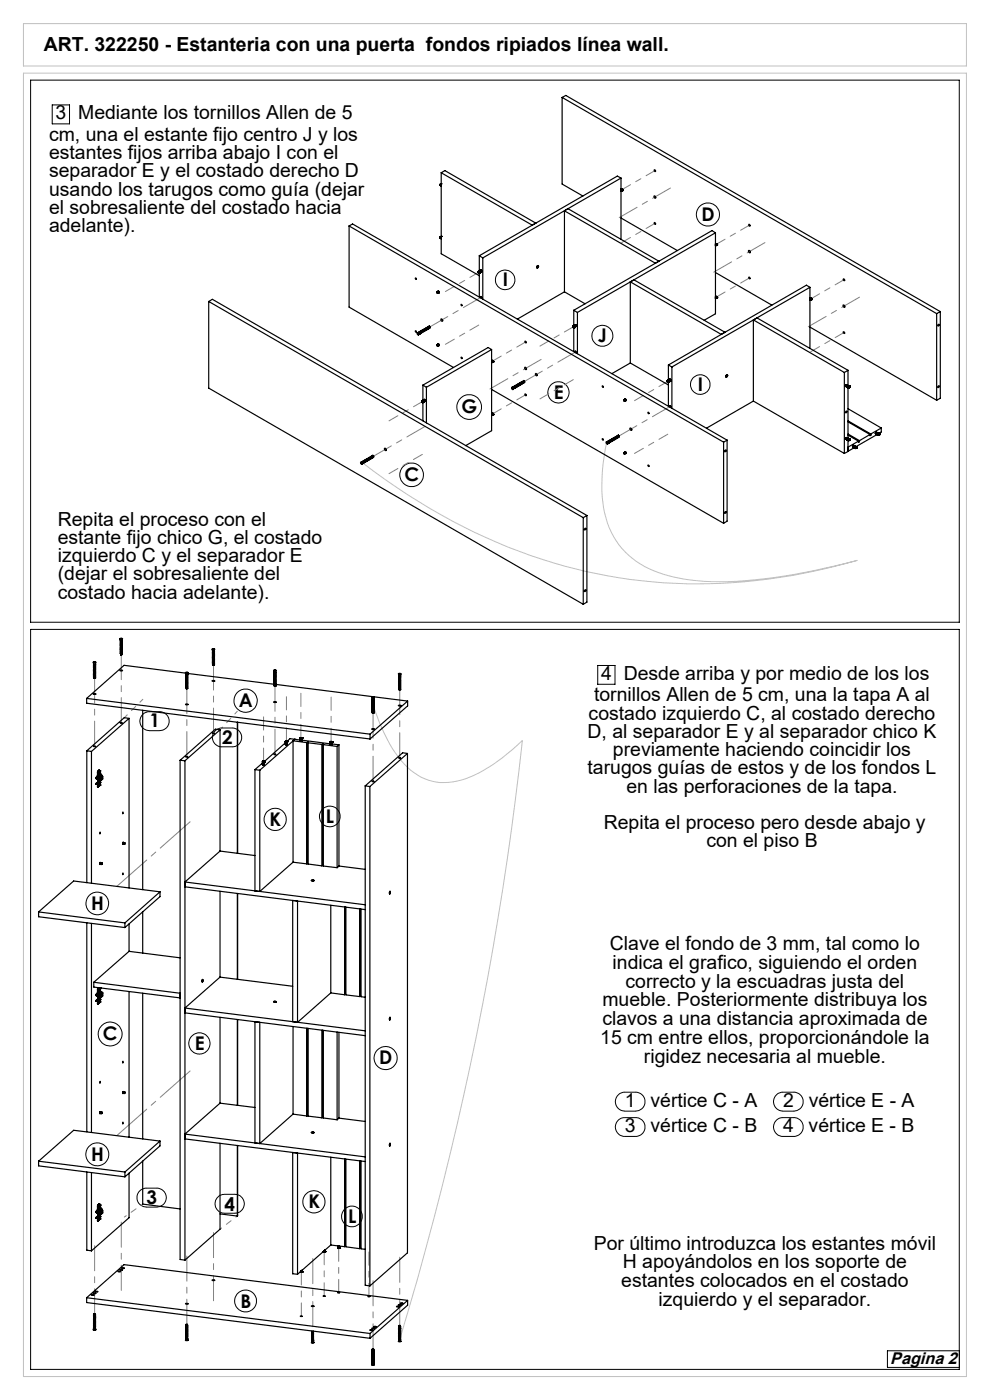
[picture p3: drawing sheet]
<svg xmlns="http://www.w3.org/2000/svg" width="210mm" height="297mm" viewBox="0 0 210 297" stroke-linecap="round" stroke-linejoin="round" font-family="sans-serif">
<defs><g id="words">
<g font-size="4.1">
<text x="9.3" y="10.9">ART. 322250 - Estanteria con una puerta fondos ripiados línea wall.</text>
<text x="10.4" y="29.9">cm, una el estante fijo centro J y los</text>
<text x="11.8" y="25.3">3</text>
<text x="16.6" y="25.3">Mediante los tornillos Allen de 5</text>
<text x="10.4" y="33.8">estantes fijos arriba abajo I con el</text>
<text x="10.4" y="37.6">separador E y el costado derecho D</text>
<text x="10.4" y="41.5">usando los tarugos como guía (dejar</text>
<text x="10.4" y="45.4">el sobresaliente del costado hacia</text>
<text x="10.4" y="49.2">adelante).</text>
<text x="12.2" y="111.5">Repita el proceso con el</text>
<text x="12.2" y="115.4">estante fijo chico G, el costado</text>
<text x="12.2" y="119.2">izquierdo C y el separador E</text>
<text x="12.2" y="123.1">(dejar el sobresaliente del</text>
<text x="12.2" y="127">costado hacia adelante).</text>
<text x="126" y="148.8">tornillos Allen de 5 cm, una la tapa A al</text>
<text x="127.5" y="144.2">4</text>
<text x="132.3" y="144.2">Desde arriba y por medio de los los</text>
<text x="124.9" y="152.7">costado izquierdo C, al costado derecho</text>
<text x="124.6" y="156.5">D, al separador E y al separador chico K</text>
<text x="130" y="160.4">previamente haciendo coincidir los</text>
<text x="124.6" y="164.3">tarugos guías de estos y de los fondos L</text>
<text x="132.9" y="168.1">en las perforaciones de la tapa.</text>
<text x="128.1" y="175.9">Repita el proceso pero desde abajo y</text>
<text x="149.8" y="179.8">con el piso B</text>
<text x="129.4" y="201.5">Clave el fondo de 3 mm, tal como lo</text>
<text x="130" y="205.5">indica el grafico, siguiendo el orden</text>
<text x="132.7" y="209.5">correcto y la escuadras justa del</text>
<text x="127.8" y="213.5">mueble. Posteriormente distribuya los</text>
<text x="127.3" y="221.5">15 cm entre ellos, proporcionándole la</text>
<text x="127.8" y="217.5">clavos a una distancia aproximada de</text>
<text x="136.6" y="225.5">rigidez necesaria al mueble.</text>
<text x="132.6" y="234.7">1</text>
<text x="138" y="234.7">vértice C - A</text>
<text x="166.1" y="234.7">2</text>
<text x="171.5" y="234.7">vértice E - A</text>
<text x="132.5" y="240.1">3</text>
<text x="138" y="240.1">vértice C - B</text>
<text x="166.1" y="240.1">4</text>
<text x="171.5" y="240.1">vértice E - B</text>
<text x="125.9" y="265.1">Por último introduzca los estantes móvil</text>
<text x="132.1" y="269.1">H apoyándolos en los soporte de</text>
<text x="131.8" y="273.1">estantes colocados en el costado</text>
<text x="139.7" y="277.1">izquierdo y el separador.</text>
</g>
<g font-size="4">
<text x="148.8" y="46.9">D</text>
<text x="106.7" y="60.7">I</text>
<text x="126.8" y="72.6">J</text>
<text x="148" y="82.9">I</text>
<text x="97.9" y="87.7">G</text>
<text x="117.5" y="84.6">E</text>
<text x="85.8" y="102.1">C</text>
<text x="50.7" y="150">A</text>
<text x="31.7" y="154.3">1</text>
<text x="47.1" y="157.8">2</text>
<text x="57.2" y="175.2">K</text>
<text x="69.1" y="174.5">L</text>
<text x="19.3" y="193">H</text>
<text x="21.8" y="220.7">C</text>
<text x="41.3" y="222.7">E</text>
<text x="80.4" y="225.8">D</text>
<text x="19.3" y="246.3">H</text>
<text x="31.1" y="255.5">3</text>
<text x="47.6" y="256.8">4</text>
<text x="65.4" y="256.3">K</text>
<text x="73.8" y="259.5">L</text>
<text x="51" y="277.4">B</text>
</g>
<text font-size="3.6" x="188.8" y="289.3">Pagina 2</text>
</g></defs>
<path d="M5 15.5h200v276.5h-200zM5 5h200v9h-200zM128.7 93.8a34 34 0 0 0 .1 17 17.4 17.4 0 0 0 13 11.3 49 49 0 0 0 18.2 .9 142.3 142.3 0 0 0 21.9-4.1 114.3 114.3 0 0 1-57.5 2.3 121.4 121.4 0 0 1-45.3-21.3l-2.4-1.9M79.1 149.4a32.6 32.6 0 0 0 7.3 13.3 11.3 11.3 0 0 0 12.4 2.5 35.1 35.1 0 0 0 12-8.1 697.1 697.1 0 0 1-26.1 127.2" fill="none" stroke="#c0c0c0" stroke-width=".21"/>
<g fill="none" stroke="#000" stroke-width=".21">
<path d="M6.5 17h197v115h-197zM11.1 22.3h3.6v4h-3.6zM6.5 133.5h197v157h-197zM30.4 151.5l1.1-.5h2.4a2.01 2.01 0 0 1 2 2 2.01 2.01 0 0 1-2 2h-2.2a2.01 2.01 0 0 1-1.9-1.3 2.01 2.01 0 0 1 .6-2.2zM45.5 155.2a1.92 1.92 0 0 1 1.6-.8h2.2a1.99 1.99 0 0 1 2 2 1.99 1.99 0 0 1-2 2h-2.2a1.99 1.99 0 0 1-1.8-1.1 1.99 1.99 0 0 1 .2-2.1zM126.8 141.2h3.7v4h-3.7zM131.1 237.7a1.79 1.79 0 0 1 1.4-.6h2.3a1.99 1.99 0 0 1 2 2 1.99 1.99 0 0 1-2 2h-2.3a2 2 0 0 1-1.8-1.2 2 2 0 0 1 .4-2.2zM131.2 232.2l1.1-.5h2.5a2.01 2.01 0 0 1 2 2 2.01 2.01 0 0 1-2 2h-2.3a2.01 2.01 0 0 1-1.8-1.3 2.01 2.01 0 0 1 .5-2.2zM164.5 232.5a1.92 1.92 0 0 1 1.6-.8h2.3a2.01 2.01 0 0 1 2 2 2.01 2.01 0 0 1-2 2h-2.3a2.02 2.02 0 0 1-1.8-1.1 2.02 2.02 0 0 1 .2-2.1zM164.6 237.7a1.79 1.79 0 0 1 1.5-.6h2.3a1.99 1.99 0 0 1 2 2 1.99 1.99 0 0 1-2 2h-2.3a2 2 0 0 1-1.9-1.2 2 2 0 0 1 .4-2.2zM29.6 252.7l1.1-.6h2.6a2.01 2.01 0 0 1 2 2 2.01 2.01 0 0 1-2 2h-2.3a2 2 0 0 1-1.8-1.2 2 2 0 0 1 .4-2.2zM46 254.1a1.92 1.92 0 0 1 1.6-.7h2.2a2.01 2.01 0 0 1 2 2 2.01 2.01 0 0 1-2 2h-2.2a2.02 2.02 0 0 1-1.8-1.1 2.02 2.02 0 0 1 .2-2.2z"/>
<path d="M188.2 286.6h15.3v3.5h-15.3z"/>
<circle cx="107.1" cy="59.4" r="2.08"/>
<circle cx="150.2" cy="45.5" r="2.45"/>
<circle cx="127.8" cy="71.2" r="2.22"/>
<circle cx="99.5" cy="86.3" r="2.62"/>
<circle cx="118.5" cy="83.2" r="2.25"/>
<circle cx="148.5" cy="81.6" r="2.09"/>
<circle cx="87.3" cy="100.7" r="2.5"/>
<circle cx="52.1" cy="148.6" r="2.46"/>
<circle cx="58.4" cy="173.8" r="2.35"/>
<circle cx="69.9" cy="173.2" r="2.2"/>
<circle cx="20.6" cy="191.7" r="2.41"/>
<circle cx="23.4" cy="219.4" r="2.54"/>
<circle cx="42.3" cy="221.4" r="2.26"/>
<circle cx="81.8" cy="224.5" r="2.45"/>
<circle cx="20.6" cy="244.9" r="2.44"/>
<circle cx="66.6" cy="255" r="2.36"/>
<circle cx="74.6" cy="258.1" r="2.19"/>
<circle cx="52.1" cy="276" r="2.3"/>
</g>
<path d="M131.4 46.2l10.8-6.3M151.4 57.7l10.9-6.2M91.2 69.3l10.9-6.2M171.5 69.3l10.8-6.3M79.2 96.8l10.9-6.3M103.9 82.5l10.9-6.3M111.3 80.9l10.8-6.3M131.3 92.5l10.9-6.3" fill="none" stroke="#808080" stroke-width=".21" stroke-dasharray="15.2 1.3 1.3 1.3" stroke-dashoffset="10.9"/>
<g fill="none" stroke="#808080" stroke-width=".21" stroke-dasharray="15.2 1.3 1.3 1.3" stroke-dashoffset="13.1">
<path d="M131.9 51.5l7-4.1M131.9 40.3l7-4.1M151.9 51.8l7.1-4M94.5 61.8l7.1-4M94.5 73l7.1-4M104.4 76.6l7.1-4.1M114.5 73.4l7.1-4.1M151.9 63l7.1-4M172 74.6l7-4.1M172 63.4l7-4.1M82.5 89.3l7.1-4.1M104.4 87.8l7.1-4.1"/>
<path d="M114.5 84.6l7.1-4.1M134.6 96.2l7.1-4.1M134.6 85l7.1-4.1M82.5 100.5l7.1-4.1"/>
</g>
<g fill="none" stroke="#808080" stroke-width=".21" stroke-dasharray="15.2 1.3 1.3 1.3" stroke-dashoffset="9.9">
<path d="M25.7 138.9v14.4M20.1 143.8v14.5M39.6 146.1v14.4M45.3 141.1v14.4M58.3 145.6v14.4M79.1 151.3v14.5M84.8 146.3v14.5M20.1 278.7v-14.4M25.7 273.7v-14.4M45.3 276v-14.5M39.6 280.9v-14.4M66.3 281.5v-14.5"/>
<path d="M79.1 286.2v-14.5M84.8 281.2v-14.5"/>
</g>
<path d="M60.8 157.2v-9.4M63.8 156.5v-9.4M70.2 157.3v-9.4M55.9 161.5v-9.4M63.9 269.8v9.4M68.8 265.5v9.4M71.8 264.8v9.4M78.3 265.6v9.4" fill="none" stroke="#808080" stroke-width=".21" stroke-dasharray="15.2 1.3 1.3 1.3" stroke-dashoffset="12.4"/>
<path d="M46.7 154.8l3.6-3.9" fill="none" stroke="#808080" stroke-width=".21" stroke-dasharray="15.2 1.3 1.3 1.3" stroke-dashoffset="14.5"/>
<path d="M24.8 188l15.5-13.7M24.8 240.9l15.5-13.7" fill="none" stroke="#808080" stroke-width=".21" stroke-dasharray="15.2 1.3 1.3 1.3" stroke-dashoffset="6.8"/>
<path d="M50.3 258l-3.6 2.7" fill="none" stroke="#808080" stroke-width=".21" stroke-dasharray="15.2 1.3 1.3 1.3" stroke-dashoffset="14.8"/>
<path d="M26.4 152.3l3.9-3.9" fill="none" stroke="#808080" stroke-width=".21" stroke-dasharray="15.2 1.3 1.3 1.3" stroke-dashoffset="14.4"/>
<path d="M26.4 258.2l3.9-2.8" fill="none" stroke="#808080" stroke-width=".21" stroke-dasharray="15.2 1.3 1.3 1.3" stroke-dashoffset="14.7"/>
<g fill="none" stroke="#000" stroke-width=".25">
<path d="M93.4 39.1h.1M93.4 39.1v.1M93.4 39.2h.1M93.4 39.3h.1M93.4 39.3l.2 .1M93.4 39.1l.2 .2-.2-.2M93.4 39.2l.2 .1-.2-.1M93.4 39.2l.2 .2zM93.4 39h.1M93.4 39v.1M93.4 39l.2 .2M93.5 39h.1"/>
<path d="M93.5 39l-.1 .1M93.5 39l.1 .2M93.5 39h-.1M93.5 39l.1 .1-.1-.1M93.6 39h.1M93.6 38.9v.1M93.6 36.7v17.1l8.1 4.7M93.6 36.7l.8-.5 19.3 11.1-.8 .5zM119.2 20.7l79.5 45.8M119.2 20.7l.8-.5 79.5 45.9M119.2 20.7v18.3l4.4 2.6M131.7 37.8l-.7-.4-29.3 16.9"/>
<path d="M131.7 37.8l-29.3 16.9M131.7 37.8v13M138.8 36l.2 .1v.3l-.2-.1zM74 47.9l79.5 45.9M74 47.9l.8-.4 79.4 45.9M74 47.9v17.3l22.2 12.8M88.2 58.9l.1 .2v.2l-.2-.2zM93.3 50.4l.3 .2M93.4 50.4h.1M93.4 50.3h.1M93.4 50.5h.1M93.4 50.3v.1"/>
<path d="M93.4 50.3l.2 .1M93.4 50.3l.2 .2M93.4 50.4l.2 .1-.3-.1M93.4 50.4h-.1M93.4 50.4l.2 .2M93.4 50.4l-.1 .1M93.4 50.5l.2 .1M93.4 50.2l.2 .2M93.4 50.5l.2 .2M93.5 50.2h.1M93.5 50.2l-.1 .1M93.5 50.2l.1 .1-.1-.1"/>
<path d="M93.5 50.2l.1 .1M93.5 50.2h-.1M93.6 50.2h.1M101.4 57.7h.1M101.4 57.6h.1M101.4 57.6h.2M101.5 57.6h.1M101.5 57.8h.1M101.5 57.9h.1M101.5 57.6l-.1 .1M101.5 57.6l.5-.3-.5 .3M101.5 57.9l.1 .1"/>
<path d="M101.6 57.9h.1M101.6 57.6l.5-.3-.5 .3M101.6 58h.1M101.6 57.6v.1M101.6 57.9v.1M101.6 57.6h.1M101.6 57.7h.1M101.7 57.7v.1M101.7 57.9h.1M101.7 57.7h.1M101.7 54.3v3.2M101.7 57.9v5.1"/>
<path d="M101.7 57.8h.1M101.7 57.8l.5-.3-.5 .3M101.7 54.3l.7 .4M101.7 57.8v.1M101.7 57.9l-.1 .1M101.9 57.3l.3 .1-.1 .3M102 57.3l-.4 .3M102 57.3l-.5 .3M102.1 57.4l-.5 .2M102.1 57.4l-.4 .3M102.2 57.4l-.5 .3M102.2 57.7l-.5 .2"/>
<path d="M102.2 57.6l-.5 .3M102.2 57.6l-.5 .4M102.4 54.7v8.8M113.9 56.4h.2a.21 .21 0 0 1 .1 .3 .21 .21 0 0 1-.4 0zM114 56.6l.1 .1M114.1 56.5h.1M114.1 56.5l-.2 .2h.2M114.1 56.5v.2M119.7 44.7l.8-.4 19.3 11.1-.8 .4zM119.7 44.7v17.2M131.7 40.1h.1M131.7 46.2l12 7"/>
<path d="M131.8 40.1l.1 .1M131.8 40.1h.1M131.8 40.1l-.1 .1M131.9 40.2h-.2M131.9 40.2h.1M131.9 40.5h.1M131.9 40.2l-.2 .2 .2-.2M131.9 40.2l-.2 .1M131.9 40.2v.1M131.9 40.3h.1M131.9 40.4h.1M131.9 40.2l-.2 .2 .2-.1"/>
<path d="M131.9 40.2v.2M131.9 40.4v.1M131.9 40.3l-.2 .2 .2-.1M131.9 40.4l-.2 .1M131.9 40.5l-.2 .1 .2-.1M132 40.4h.1M132 40.4l-.3 .1M132 40.4l-.3 .2M133.7 59.8l.8-.4 19.3 11.1-.8 .4zM133.7 59.8v17.2M138.8 41.6l.2 .1a.18 .18 0 0 1 .1 .3 .18 .18 0 0 1-.2 0zM151.8 51.7h.1"/>
<path d="M151.8 49.4l-.8-.5-29.3 16.9M151.8 49.4l-29.3 16.9M151.8 49.4v17.2l-2.4 1.3M151.8 57.8l11.9 6.9M151.9 51.7h.1M151.9 51.7l-.1 .1M151.9 51.7h-.1M151.9 51.7v.1M151.9 51.7l-.1 .2 .1-.1M151.9 51.8h.1M151.9 51.8l-.1 .1M152 51.8h.1"/>
<path d="M152 51.9h.1M152 52.1h.1M152 51.8l-.2 .2 .2-.1M152 51.8v.1M152 52v.1M152 51.9v.1M152 52h.1M152 51.9l-.2 .3 .2-.1M152 51.9l-.2 .2 .2-.1M152 51.9l-.2 .1M152 52l-.2 .1M158.8 53.2l.3 .1v.3l-.2-.1z"/>
<path d="M44.3 64l79.4 45.8M44.3 64l.7-.5 79.5 45.9M44.3 64v18.3l79.4 45.9M88.5 70.6l.3 .1v.4l-.3-.3zM88.6 70.8h.1M88.6 70.8v.1M88.7 70.7l-.1 .1M88.7 70.8l.1 .1h-.2M88.7 70.8l-.1 .1M88.9 70.4l-.2 .2 .2 .3 .2-.1M88.9 70.4h.1M88.9 70.4l.2 .4"/>
<path d="M88.9 70.4a.23 .23 0 0 1 .4 0 .23 .23 0 0 1 0 .3h-.1M89 70.5h.3l-.2 .2M89 70.5h.1M89 70.5l.1 .3M89.1 70.8h.1M89.1 70.3l.3-.1 .2 .2-.1 .2-.1-.1M89.2 70.3l.3 .1-.1 .2M89.3 70.2a.24 .24 0 0 1 .4-.1 .24 .24 0 0 1 0 .4l-.1-.1M89.4 70.2l.3 .1-.1 .1M89.4 70.2h.1M89.5 70.1a.23 .23 0 0 1 .4-.1 .23 .23 0 0 1 0 .3M89.6 70.1h.1"/>
<path d="M89.6 70.1l.3 .1-.1 .1M89.7 70a.23 .23 0 0 1 .4-.1 .23 .23 0 0 1 0 .3h-.1M89.9 70h.1v.2M89.9 70h-.1M90 69.8a.24 .24 0 0 1 .3 0 .24 .24 0 0 1 0 .3h-.1M90 69.9l.3 .1-.1 .1M90.1 69.7a.24 .24 0 0 1 .4 0 .24 .24 0 0 1 0 .3M90.2 69.8h.3l-.1 .2M90.3 69.6a.23 .23 0 0 1 .4 0 .23 .23 0 0 1 0 .3v-.1M90.4 69.6h.2v.3M90.6 69.5v-.1a.21 .21 0 0 1 .3 .1 .21 .21 0 0 1 0 .2h-.1M90.6 69.5h.2l.1 .2h-.1"/>
<path d="M90.8 69.4a.24 .24 0 0 1 .3 0 .24 .24 0 0 1 .1 .3l-.1-.1M90.8 69.4l.3 .1-.1 .1M91.1 69.1l-.2 .2M91.1 69.1v.1M91.1 69.2l.2 .2-.1 .1M91.1 69.2l-.1 .1M92.6 62.1l.1-.2 .2 .1v.2h-.2M92.6 73.2h.2l.1 .2h-.2M92.7 73.2l.2 .2zM92.9 61.8l.2 .1-.1 .3M92.9 73l.2 .1-.1 .2M92.9 61.8h.2v.3"/>
<path d="M92.9 73l.3 .1-.1 .2M92.9 61.8l.2 .1v.2M92.9 73l.2 .3-.2 .1M92.9 61.8l-.2 .1M92.9 73l-.2 .1M93.1 62.1l-.2 .1M93.6 67.6l.2 .2a.19 .19 0 0 1 .1 .3 .19 .19 0 0 1-.3-.1zM97.8 64.6l.2 .3-.1-.1zM102 63.2l-.1-.2 .2-.1v.4M104.3 76.5h.1M104.3 74.2l-.8-.5-13.8 8M104.3 74.2l-13.8 8"/>
<path d="M104.3 74.2v17.2l-5.5 3.1M104.4 76.5h.1M104.4 76.5h-.1M104.4 76.5l-.1 .1M104.4 76.5l.1 .1M104.5 76.5h.1M104.5 76.6h.1M104.5 76.5v.1M104.5 76.6l-.2 .1M104.5 76.5l-.2 .2M104.5 76.7h.1M104.5 76.8h.1"/>
<path d="M104.5 76.6l-.2 .2M104.5 76.6v.2M104.5 76.7l-.2 .1M104.5 76.7l-.2 .2M104.5 76.6l-.2 .2 .2-.1M104.5 76.8l-.2 .2 .2-.2M111.4 77.9l.2 .2a.21 .21 0 0 1 .1 .2 .21 .21 0 0 1-.3 .1 .21 .21 0 0 1-.1-.2zM111.4 72.4l.2 .1v.2h-.2zM113.6 79.2l.3 .2a.18 .18 0 0 1 .1 .2 .18 .18 0 0 1-.3 .1zM119.7 61.9l4.4 2.5M119.7 61.9l-10 5.8M121.5 69.3h.1"/>
<path d="M121.5 69.3v.1M121.5 69.2h.1M121.5 69.4h.1M121.5 69.2v.1M121.5 69.1l.1 .1M121.5 69.1v.1M121.6 69.2h.1M121.6 69.5h.1M121.6 69.2h-.1M121.7 69.2h.1M121.7 69.5h.1M121.7 69.2v.1"/>
<path d="M121.7 69.3h.1M121.7 65.8v3.2M121.7 69.5v5.1M121.7 65.8l.8 .5M121.7 69.3v.1M121.7 69.4h.1M121.7 69.4v.1M121.8 69.5h-.1M122 68.9h.1l.1 .3-.5 .3M122 74.8v-.3l.2 .1v.3M122.1 68.9l-.6 .2M122.1 68.9l-.5 .3"/>
<path d="M122.2 68.9l-.6 .3M122.2 69l-.5 .2M122.2 69l-.5 .3M122.2 69l-.5 .4M122.2 69.1l-.5 .3M122.2 69.1l-.5 .4M122.2 69.2l-.5 .3M122.5 66.3v8.7M133.7 77l8.1 4.7M133.7 77l-3.9 2.3M141.8 77.4v3.2M141.8 77.4l.7 .5"/>
<path d="M142.5 77.9v8.7M151.8 62.9h.1M151.9 62.9h.1M151.9 62.9l.1 .2M151.9 63h.1M151.9 62.9l-.1 .1M151.9 63l-.1 .1 .2-.1M151.9 63l-.1 .1M152 63h.1M152 63v.1M152 63.2h.1M152 63l-.2 .2 .2-.2"/>
<path d="M152 63.1l-.2 .1 .2-.1M152 63.1h.1M152 63.1v.1M152 63.1l-.2 .1M152 63.1l-.2 .2M152 63.2l-.2 .2 .2-.2M154.1 79.8h.1M154.1 79.5h.2v.2l-.3 .3zM154.2 79.7h.1M154.2 79.7l-.1 .1h.1M154.2 79.7v.1M159.8 67.9l19.3 11.1"/>
<path d="M159.8 67.9v17.2M159.8 67.9l.8-.5 19.3 11.2M171.8 61v12.9M171.8 61l-.7-.5-29.3 16.9M171.8 61l-29.3 16.9M171.8 69.4l26.9 15.5M171.8 63.2v.1M171.9 63.3h.1M171.9 63.2v.1M171.9 63.3l-.1 .1 .1-.1M172 63.4h.1M172 63.3h.1"/>
<path d="M172 63.3v.1M172 63.4l-.2 .1 .2-.1M172 63.3l-.2 .1M172 63.6h.1M172 63.4v.1M172 63.5h.1M172 63.5v.1M172 63.4l-.2 .1M172 63.4l-.2 .2 .2-.1M172 63.5l-.2 .2M172 63.6l-.2 .1M172 63.6l-.2 .1 .2-.1"/>
<path d="M178.8 64.7l.3 .1v.4l-.2-.2zM179.1 79v17.2M179.9 78.6v3.2M179.9 78.6l-.8 .4M198.7 66.5v18.4M199.5 66.1v18.4l-.8 .4M199.5 66.1l-.8 .4M76.5 98.1h.3a.21 .21 0 0 1 .1 .3 .21 .21 0 0 1-.2 .1zM76.7 98.1v.3zM76.7 98l.2 .4 .2-.2M76.8 98.2l-.1 .1M76.9 97.9l-.2 .1"/>
<path d="M76.9 97.9h.1M76.9 97.9l.2 .1v.2M77 97.9l.2 .3M77 97.9a.23 .23 0 0 1 .3-.1 .23 .23 0 0 1 .1 .3h-.1M77 97.9h.1M77.1 97.9l.2 .1-.1 .1M77.1 98.2h.1M77.2 97.8a.24 .24 0 0 1 .3-.1 .24 .24 0 0 1 0 .3M77.2 97.8l.3 .1-.1 .1M77.4 97.6a.24 .24 0 0 1 .3 0 .24 .24 0 0 1 .1 .3h-.1M77.4 97.7h.3l-.1 .2M77.6 97.5a.23 .23 0 0 1 .3 0 .23 .23 0 0 1 .1 .3h-.1"/>
<path d="M77.6 97.5h.3v.2l-.1 .1M77.8 97.4a.24 .24 0 0 1 .3 0 .24 .24 0 0 1 .1 .3l-.1-.1M77.9 97.4l.2 .2M77.9 97.4h-.1M78 97.3a.24 .24 0 0 1 .3-.1 .24 .24 0 0 1 .1 .4l-.1-.1M78.1 97.3l.2 .1-.1 .1M78.1 97.3h-.1M78.1 97.6h-.1M78.2 97.2a.23 .23 0 0 1 .3-.1 .23 .23 0 0 1 .1 .3h-.1M78.2 97.2l.3 .1-.1 .1M78.4 97a.21 .21 0 0 1 .3 0 .21 .21 0 0 1 0 .3M78.4 97.1l.2-.1 .1 .2"/>
<path d="M78.6 96.9a.24 .24 0 0 1 .3 0 .24 .24 0 0 1 .1 .3h-.1M78.6 97h.3l-.1 .2M78.7 97.3h-.1M78.8 96.8a.23 .23 0 0 1 .3 0 .23 .23 0 0 1 .1 .3l-.1-.1M78.8 96.8h.1M78.9 96.8l.2 .1-.1 .2M79.1 96.6l-.1 .1M79.1 96.6v.1M79.1 96.6l.1 .1M79.1 96.7h-.1M79.2 96.7v.2M79.2 96.7h-.1"/>
<path d="M81.6 95.1l.4 .4a.21 .21 0 0 1-.3 .1 .21 .21 0 0 1-.1-.3zM89.4 85.1h.1M89.4 85.2h.1M89.5 85.1h.1M89.5 85.2h.1M89.5 85v.2M89.5 85h.1M89.5 85v.1M89.5 85.1h-.1M89.5 85.3h.1M89.5 85.3l.1 .1M89.6 85.4h.1"/>
<path d="M89.6 85h.1M89.6 85l.1 .1M89.6 85.1h.1M89.6 85.1l.5-.3-.4 .3M89.7 85.1h.1M89.7 85.2h.1M89.7 85.4h.1M89.7 85.1v.1M89.7 85.3h.1M89.7 85.3v.1M89.7 85.2v.1M89.7 81.7v3.2"/>
<path d="M89.7 85.2v4.1M89.7 85.1l.5-.3-.5 .4M89.7 85.2l.5-.3-.5 .4M89.7 81.7l.8 .5M89.7 85.3l-.1 .1M90 84.7l.2 .2v.2M90 84.7l-.5 .3M90.1 84.7l-.6 .3M90.1 84.8l-.5 .3M90.2 84.9l-.5 .3M90.2 85.1l-.5 .3M90.2 85l-.5 .3"/>
<path d="M90.5 82.2v7.5M104.3 87.7h.1M104.3 87.7h.1zM104.3 82.6l49.2 28.4M104.4 87.7h.1M104.4 87.7l-.1 .1M104.5 87.8h.1M104.5 87.7h.1M104.5 87.7v.1M104.5 87.8l-.2 .1M104.5 87.8h-.2M104.5 87.7l-.2 .1"/>
<path d="M104.5 87.8v.1M104.5 88h.1M104.5 87.8l-.2 .1 .2-.1M104.5 87.8l-.2 .2 .2-.2M104.5 88l-.2 .2M104.5 87.9h.1M104.5 87.9v.1M104.5 87.9l-.2 .1 .2-.1M104.5 87.9l-.2 .2 .2-.1M104.5 88l-.2 .1M108.5 82.2a.23 .23 0 0 1 .4 .1 .23 .23 0 0 1-.3 .3zM108.6 82.3l.2 .1h-.1"/>
<path d="M108.6 82.3l.1 .1M108.7 82.3h-.1M108.7 82.2l.3-.2 .1 .4-.2 .1zM108.8 82.4h-.1M108.9 82h.1M109 82a.24 .24 0 0 1 .3 0 .24 .24 0 0 1 .1 .3l-.1-.1M109 82.1h.1M109.1 82.1v.2M109.1 82l.2 .1-.2 .2M109.1 82.3v.1M109.2 81.9a.23 .23 0 0 1 .3-.1 .23 .23 0 0 1 .1 .4l-.1-.1M109.3 81.9h.2l-.1 .3"/>
<path d="M109.3 81.9h.1M109.4 81.8v-.1a.21 .21 0 0 1 .3 0 .21 .21 0 0 1 0 .3M109.4 81.8h.3v.1M109.6 81.7a.24 .24 0 0 1 .3-.1 .24 .24 0 0 1 .1 .3h-.1M109.6 81.7h.3l-.1 .2M109.7 82h-.1M109.8 81.6a.23 .23 0 0 1 .3-.1 .23 .23 0 0 1 .1 .3h-.1M109.9 81.6h.1M109.9 81.6h.2l-.1 .2M110 81.4a.24 .24 0 0 1 .3 0 .24 .24 0 0 1 .1 .3l-.1-.1M110.1 81.5h.2l-.1 .2M110.2 81.3v-.1a.21 .21 0 0 1 .3 .1 .21 .21 0 0 1 0 .3v-.1"/>
<path d="M110.2 81.3h.2l.1 .2M110.4 81.2a.23 .23 0 0 1 .3-.1 .23 .23 0 0 1 .1 .4l-.1-.1M110.5 81.2l.2 .2M110.5 81.5l-.1 .1M110.6 81.1v-.1a.26 .26 0 0 1 .3 0 .26 .26 0 0 1 .1 .3h-.1M110.7 81.1h.2v.2M110.7 81.4l-.1 .1M110.9 81.3h-.1M111.1 80.7h.1M111.1 81.2h.1a.26 .26 0 0 0 0-.3 .26 .26 0 0 0-.4 0l.4 .2-.1 .1M111.1 80.8h.1M111.1 80.7l.1 .1"/>
<path d="M111.2 80.8l.1 .1-.1 .2M127.8 81.8l.2 .4-.2-.1zM128.6 93.7h.2a.27 .27 0 0 1 .2 .4 .27 .27 0 0 1-.3 .1 .27 .27 0 0 1-.1-.4zM128.7 93.9h.1l-.1 .1M128.7 93.9v.1M128.8 93.7l.2-.1 .2 .3-.2 .2zM128.8 93.9h-.1M128.8 94h-.1M129 93.6h.1M129 93.6l.1-.1a.21 .21 0 0 1 .3 .1 .21 .21 0 0 1 0 .2h-.1M129.2 93.9l.2-.2-.2-.1v.3M129.2 93.5a.23 .23 0 0 1 .3-.1 .23 .23 0 0 1 .1 .3h-.1"/>
<path d="M129.3 93.5l.3 .1-.1 .1M129.4 93.3a.24 .24 0 0 1 .4 0 .24 .24 0 0 1 0 .3M129.5 93.4h.2l.1 .2M129.6 93.2a.24 .24 0 0 1 .4 0 .24 .24 0 0 1 0 .3l-.1-.1M129.7 93.3h.2v.2M129.8 93.6h-.1M129.9 93.1a.23 .23 0 0 1 .3 0 .23 .23 0 0 1 0 .3l-.1-.1M130 93.1l.2 .2-.1 .1M130 93a.23 .23 0 0 1 .3 0 .23 .23 0 0 1 .1 .3v-.1M130.1 93l.3 .1-.1 .2M130.2 92.9a.24 .24 0 0 1 .4-.1 .24 .24 0 0 1 0 .4v-.1M130.3 92.9h.2v.2"/>
<path d="M130.5 92.8a.23 .23 0 0 1 .3-.1 .23 .23 0 0 1 0 .3h-.1M130.5 92.8h.3l-.1 .2M130.7 92.7a.23 .23 0 0 1 .3-.1 .23 .23 0 0 1 .1 .3h-.1M130.7 92.6l.3 .1-.1 .2M130.8 92.5a.24 .24 0 0 1 .4 0 .24 .24 0 0 1 0 .3v-.1M130.9 92.6l.3 .1M131.2 92.3l-.1 .1M131.2 92.3v.1M131.2 92.4l-.1 .1M131.2 92.7l-.1 .1M131.2 92.4l.2 .1-.1 .2M131.2 92.4h.1"/>
<path d="M132.3 84.9h.1M132.3 96.1h.2l-.1 .2M132.3 84.9l.2 .1v.1zM132.3 84.9h.2v.2h-.1M132.3 96l.4-.1 .1 .3-.3 .1M132.3 84.8l.4-.1 .1 .3-.3 .1M132.4 96.3h.1M132.5 95.9h.2v.3M132.5 84.7h.2v.3M132.5 95.8l.3 .2v.2M132.5 84.7h.3v.3M133.7 90.8l.2 .1a.21 .21 0 0 1 .1 .4 .2 .2 0 0 1-.3-.2z"/>
<path d="M137.4 98.7h.3v.3zM137.5 87.5l.2 .3-.2-.1zM141.5 80.9h.1M141.5 80.8h.1M141.5 80.7v.1M141.5 81h.1M141.5 80.7v.2M141.5 80.8v.1M141.5 80.7h.2M141.6 80.7h.1M141.6 81h.1M141.6 81l.2 .1"/>
<path d="M141.6 81.1h.1M141.7 81.1h.1M141.7 80.7h.1M141.7 80.8h.1M141.7 80.8v.1M141.7 80.9h.1M141.8 80.9h.1M141.8 80.9v.1M141.8 81.1h.1M141.8 80.9l.5-.3-.5 .4M141.8 81.1v5.1M141.8 81h.1"/>
<path d="M141.8 81v.1M142 80.5h.2v.3M142.1 86.3v-.3l.2 .3-.1 .1M142.1 80.4l-.5 .3M142.2 80.5l-.6 .2M142.2 80.5l-.5 .3M142.2 80.5l-.5 .4M142.2 80.6l-.4 .3M142.3 80.6l-.5 .3M142.3 80.8l-.5 .3M142.3 80.7l-.5 .3M153.5 93.8v17.2"/>
<path d="M153.7 95.6l.3-.1-.2 .3h-.1zM154.2 93.4l-.7 .4M154.2 93.4v17.2l-.7 .4M159.8 85.1l19.3 11.1M159.8 85.1l-9.9 5.7M179.4 81.8l.4 .3M179.4 81.8l.4 .4M179.4 81.9l.4 .3M179.4 93l.4 .3M179.4 93.1l.5 .3M179.4 81.7l.5 .3M179.4 81.7l.5 .2"/>
<path d="M179.4 93l.4 .2M179.4 81.7l.6 .2M179.4 92.8l.6 .3M179.5 81.7l.4 .2M179.5 81.6l.5 .3M179.5 92.8l.4 .3M179.5 81.6l.6 .3M179.8 93.3l-.4-.2 .4 .3M179.8 82.2h.1M179.8 82.1h.1M179.8 93.4h.1M179.8 93.3v.1"/>
<path d="M179.8 93.3h.1M179.8 93.2v.1M179.8 93.2h.1M179.8 82.2h.2M179.8 82.1v.1M179.8 82.2l-.4-.3 .5 .4M179.8 93.4h.2M179.9 82.2v.1M179.9 82.2h.1M179.9 82h.1M179.9 93.4h.1M179.9 93.2h.1"/>
<path d="M179.9 82l-.1 .1M179.9 82.2v10.8M179.9 93.4v2.4l-.8 .4M179.9 92.3l2.2 1.3M179.9 92.1l2.4 1.4M179.9 89.5l4.6 2.7M179.9 89.3l4.8 2.8M179.9 86.7l7 4.1M179.9 81.9h.1M179.9 93.1v.1M179.9 81.9v.1M179.9 93.2l-.5-.3 .5 .3"/>
<path d="M180 81.9h.1M180 82.2h.1M180 82h.1l-.1 .2zM180 93.1h.1M180 93.4h.1M180 93.2h.1l-.1 .2zM180 81.9h-.1M180 82.2v.1M180 93.1l-.5-.3 .5 .3M180.1 81.9h.1M180.1 82.2h.1M180.1 82.1h.1"/>
<path d="M180.1 93.1h.1M180.1 93.1v.1M180.1 93.3h.1M180.1 93.1l-.5-.3-.2 .1v.2l.4 .3M180.1 81.9l-.6-.3-.1 .3 .4 .3M180.1 93.1h-.1M180.1 93.2h.1M180.1 82h.1M180.1 81.9v.1M180.8 94.7l.5 .3M180.9 94.6l.5 .3M180.9 94.6l.4 .3"/>
<path d="M180.9 94.8l.4 .3M180.9 94.5l.5 .3M180.9 94.5l.6 .3M181 94.5l.5 .3M181.1 94.5l.4 .3M181.1 94.5l.5 .3M181.1 94.5l-.3 .3 .6 .3M181.2 95l-1.3 .7M181.3 94.9v.1M181.3 95.1h.1M181.3 95v.1M181.3 95h.1"/>
<path d="M181.3 94.9h.1M181.3 95l-.5-.2 .5 .3M181.4 94.9h.1M181.4 95.1h.1M181.4 94.8v.1M181.4 94.8h.1M181.5 95.1h.1M181.5 94.8h.1M181.5 95h.1M181.6 94.8h.1M181.6 95h.1M181.6 94.9h.1"/>
<path d="M181.6 94.8v.1M182.1 93.6l-2.2 1.3M182.1 93.6v.2l.2-.1M182.1 93.6l.2 .1M182.3 93.5v.2M184.5 92.2l-2.2 1.3M184.5 92.2v.2l.2-.1M184.5 92.2l.2 .1M184.7 92.1v.2M185.7 92l.5 .2M185.7 91.9l.5 .3zM185.7 91.9l.5 .3"/>
<path d="M185.7 92l.5 .3M185.7 91.8l.5 .3M185.8 91.7l.5 .3M185.8 91.7l.6 .3M186 92.2l-4.4 2.6M186.2 92.2h.1M186.2 92.1v.1M186.2 92.1h.1M186.2 92.3h.1M186.2 92.2v.1M186.2 92.1l-.5-.3 .5 .3M186.3 92l-.1 .1"/>
<path d="M186.3 92h.1M186.3 92.3h.1M186.3 92l-.5-.2 .5 .2M186.4 92h.1M186.4 92.2l-.2 .1M186.4 92.2h.1M186.4 92.1h.1M186.4 92l-.6-.3-.1 .3 .5 .3M186.4 92v.1M186.4 92h-.1M186.9 90.8l-2.2 1.3M186.9 90.8v.8l-.5 .4"/>
<path d="M199 81.9l.2 .1-.2 .2zM123.7 109.8v18.4M124.1 112.1h.2l-.3 .3zM124.5 109.4l-.8 .4M124.5 109.4v18.3l-.8 .5M25.4 135.5h.6l-.4 .1zM25.4 135.5h.6M25.5 138.4h.1M25.5 138.1h.1M25.5 137.8h.2M25.5 137.6h.1M25.5 137.3h.1"/>
<path d="M25.5 137l.1 .1M25.5 136.8h.1M25.5 136.5h.1M25.5 136.2h.1M25.5 138.6h.1M25.5 135.9h.4M25.5 135.6v.3M25.5 135.9l.1 .1M25.6 137.6v.4h.2l.1-.2M25.6 136v.2l.3-.2M25.6 136.5h.1M25.6 136h.3"/>
<path d="M25.6 138.6v.3M25.6 138.9h.1M25.6 135.5h.2M25.6 135.5h.1M25.7 135.5h.1M25.7 138.9h.1M25.7 137l-.1 .1M25.7 138.9h-.1M25.8 135.5h.1M25.9 138.6v.2l-.3 .1zM25.9 138.3v.2l-.3 .1v-.2M25.9 138l-.3 .3v-.2"/>
<path d="M25.9 137.5v.2l-.3 .1M25.9 137.3l-.3 .2v-.2M25.9 137l-.2 .2h-.1v-.1M25.9 136.7l-.3 .3v-.2M25.9 136.5l-.3 .2v-.2M25.9 136.2l-.2 .2h-.1v-.2M25.9 138.4v.2h-.4h.2h-.1M25.9 138.1v.2h-.4l.2 .1h-.1M25.9 137.8v.2l-.4 .1h.2h-.1M25.9 137.6v.2h-.4h.2M25.9 137.3v.1l-.4 .1h.2l-.1 .1M25.9 137v.2l-.4 .1h.2h-.1"/>
<path d="M25.9 136.8v.2h-.4h.2M25.9 136.5v.2h-.4h.2l-.1 .1M25.9 136.2l.1 .1-.2 .2h-.3h.2M25.9 136v.2h-.4h.2h-.1M25.9 138.9h-.3M25.9 135.6v.3M25.9 135.9v.1M45 137.7l.4-.1 .1 .2zM45 137.8h.1M45 137.8v.3l.2 .1M45.1 139.8h.2M45.1 139.5h.1"/>
<path d="M45.1 139.2h.1M45.1 139h.1M45.1 138.7h.1M45.1 138.4h.1M45.1 137.8h.4M45.1 138.1l.1 .1M45.1 139.5v.5l.3-.1v-.2M45.1 139v.2l.3-.1v-.2l.1 .2-.2 .1h-.3h.3h-.2M45.1 138.4v.2h.3v-.2l.1 .1-.5 .2h.3h-.2M45.1 138.2v.2l.3-.2M45.2 138.2h.2M45.3 137.7h-.1l.2 .1"/>
<path d="M45.3 137.7l.1 .1M45.3 137.7v.1M45.4 140l-.2 .3-.1-.3M45.4 139.4v.2l-.3 .1M45.4 139.2l-.2 .2-.1-.2M45.4 138.6l-.2 .3-.1-.2M45.4 139.8l.1 .1-.5 .1h.3h-.2M45.4 139.5v.2l-.4 .1 .3-.1M45.4 139.2l.1 .2-.5 .1h.3h-.2M45.4 138.7l.1 .1-.5 .2 .3-.1-.2 .1M45.4 138.2l.1 .1-.5 .1h.3h-.2M45.5 137.8v.3l-.3 .1"/>
<path d="M45.5 138.1l-.1 .1M45.5 137.8h.1M124 125.2h.3l-.2 .3zM18.4 148.2v1l60.1 7.6M18.4 148.2l60.1 7.5M18.4 159.3v28M18.4 159.3l1 .1M19.4 159.4v28M19.8 140.5h.6zM19.8 140.5h.5M19.8 147.2h.6l-.5 .1zM19.8 140.6l.1 .4 .4-.1v-.3"/>
<path d="M19.8 158.3h.5zM19.9 143.4h.1M19.9 143.1v.2M19.9 142.8h.1M19.9 142.6h.1M19.9 142.3v.2M19.9 142h.1M19.9 141.7h.1M19.9 141.5h.1M19.9 141.2h.1M19.9 143.6h.1M19.9 143.6l.1 .3"/>
<path d="M19.9 141.2v.2M19.9 141.5v.2M19.9 141.7v.3M19.9 142v.2M19.9 142.6v.2M19.9 142.8v.2M19.9 143.4v.2M19.9 142.6h.2M19.9 141.7h.2M20 140.5h.1M20 143.9h.1M20.1 143.9h.1"/>
<path d="M20.1 143.1h-.2M20.1 142.3h-.2M20.1 140.4l-.1 .1M20.1 140.4v.1M20.2 141l-.3-.1v.2M20.2 143.6l-.2 .3M20.2 143.3l-.3 .3M20.2 143l-.1 .3h-.2M20.2 142.8l-.3 .2M20.2 142.5l-.3 .3M20.2 142.2l-.1 .2-.2 .1M20.2 142l-.3 .2"/>
<path d="M20.2 141.7l-.3 .3M20.2 141.4l-.1 .2-.2 .1M20.2 141.1l-.3 .3M20.2 141l-.3 .1M20.2 143.6l.1 .2-.3 .1M20.2 143.4v.2h-.4h.3h-.2M20.2 143.1l.1 .2h-.5h.3l-.2 .1M20.2 142.8v.2l-.4 .1 .3-.1M20.2 142.6l.1 .1-.5 .1h.3h-.2M20.2 142.3a.28 .28 0 0 1-.1 .3 .28 .28 0 0 1-.3-.1h.3M20.2 142v.2l-.4 .1 .3-.1M20.2 141.7l.1 .2-.5 .1h.3h-.2"/>
<path d="M20.2 141.5a.28 .28 0 0 1-.1 .3 .28 .28 0 0 1-.3-.1h.3M20.2 141.2l.1 .2-.5 .1h.3h-.2M20.2 141l.1 .1-.5 .1h.3h-.2M20.2 143.9h-.2M20.2 140.9v.1M25.4 142.2h.6l-.4 .1zM25.5 153.3l.4 .1zM27.4 152.4v36M27.4 152.4l-8 7M27.4 152.4l-1-.1-8 7M30.3 150.7v38M39.3 142.7l.1 .1"/>
<path d="M39.4 142.7l.3-.1 .2 .1-.4 .1zM39.4 149.4l.3-.1 .2 .2h-.4zM39.4 145.6h.1M39.4 145.3h.1M39.4 145l.1 .1M39.4 144.8h.1M39.4 144.5h.1M39.4 144.2h.1M39.4 144h.1M39.4 143.7h.1M39.4 143.4h.1M39.4 145.8h.3"/>
<path d="M39.4 143.1h.4M39.4 142.8v.3M39.4 143.1l.1 .1M39.4 142.8l-13.1-1.7-7.9 7.1M39.5 143.7l.1 .2 .2-.3a.24 .24 0 0 1-.1 .4 .24 .24 0 0 1-.3-.1h.3l-.2 .1M39.5 143.2v.2l.3-.2M39.5 144.5h.2M39.5 143.2h.3M39.5 145.6v.5M39.5 142.7h.1M39.5 142.7h.2M39.5 146.1h.1"/>
<path d="M39.6 142.7h.1M39.7 146.1h.1M39.7 145l-.2 .1M39.7 142.7h.1M39.7 146.1h-.1M39.8 145.8l-.3 .3M39.8 145.5l-.1 .2-.2 .1M39.8 145.2l-.2 .3-.1-.2M39.8 145l-.1 .2h-.2v-.1M39.8 144.7l-.3 .3v-.2M39.8 144.5l-.2 .2-.1-.2M39.8 144.2l-.1 .2h-.2v-.2"/>
<path d="M39.8 143.9l-.2 .3-.1-.2M39.8 143.4l-.1 .2h-.2v-.2M39.8 145.8l.1 .2-.4 .1M39.8 145.6v.2h-.4h.3M39.8 145.3l.1 .1-.5 .2h.3h-.2M39.8 145l.1 .2-.5 .1h.3h-.2M39.8 144.8v.2h-.4h.3M39.8 144.5l.1 .2h-.5h.3l-.2 .1M39.8 144.2l.1 .2-.5 .1h.3M39.8 144l.1 .1-.5 .1h.3h-.2M39.8 143.4l.1 .2-.4 .1M39.8 146.1h-.2"/>
<path d="M39.8 143.2a.25 .25 0 0 1-.1 .2 .25 .25 0 0 1-.3 0h.3h-.2M39.8 142.8v.3M39.8 143.1v.1M39.8 142.9l18.4 2.3M39.9 142.7l-.5 .1M45 144.4h.4l.1 .1h-.4zM45.1 140.6h.1M45.1 140.3h.1M45.1 140h.1M45.1 140.9h.1M45.1 140.6h.2M45.1 140.9l.1 .2"/>
<path d="M45.1 155.5l.4 .1h-.3zM45.2 141.1h.1M45.3 141.1h.1M45.4 140.8l-.2 .3M45.4 140.5l-.2 .3-.1-.2M45.4 140.3v.1l-.2 .1-.1-.2M45.4 140.9l.1 .1-.3 .1M45.4 140.6l.1 .2h-.5h.3l-.2 .1M45.4 140.3v.2l-.4 .1 .3-.1M45.4 140v.3h-.4h.3h-.2M45.4 141.1h-.2M46.7 154.8l-1-.1-7.5 6.6"/>
<path d="M46.7 154.8v25.7M46.7 154.8l-7.5 6.6M50.3 153.2v27.8M50.4 153.2v27.8M58 142.2h.6M58 148.9l.3-.1 .3 .2h-.4zM58.1 142.2l.2-.1 .3 .1-.4 .1zM58.1 143.2l.3-.1 .1-.2a.24 .24 0 0 1-.1 .3 .24 .24 0 0 1-.3 0zM58.1 142.6h.4M58.1 142.3v.3M58.1 142.6l.1 .1M58.2 143.5v.2h.1l.2-.3a.24 .24 0 0 1-.1 .4 .24 .24 0 0 1-.3-.1h.1"/>
<path d="M58.2 142.7v.2l.3-.2M58.2 142.7h.3M58.2 145.4v.2h.1M58.2 143.2v.2M58.2 143.8v.2M58.2 144v.2M58.2 144.3v.2M58.2 144.6v.2M58.2 144.8v.5M58.2 142.2h.1M58.3 142.2h.1h-.2M58.3 142.2h.1"/>
<path d="M58.3 142.2h-.1M58.3 145.6h.1M58.5 145.3l-.2 .3M58.5 145.1l-.1 .1-.2 .1M58.5 144.8l-.1 .2-.3 .1h.4v-.3M58.5 144.5v.2l-.3 .1M58.5 144.2l-.1 .3h-.2M58.5 144v.1l-.3 .1M58.5 143.7l-.1 .2-.2 .1M58.5 143.2v.1l-.3 .1M58.5 145.4l.1 .1-.3 .1M58.5 145.1l.1 .2h-.5h.1"/>
<path d="M58.5 144.6l.1 .1-.5 .1h.1M58.5 144.3a.23 .23 0 0 1-.1 .3 .23 .23 0 0 1-.3-.1h.1M58.5 144l.1 .2-.5 .1 .1-.1M58.5 143.8l.1 .1-.5 .1h.1M58.5 143.2l.1 .2-.5 .1 .1-.1M58.5 142.7l.1 .1-.5 .1 .1 .3M58.5 142.3v.3M58.5 142.6v.1M58.6 145.2l27.9 3.5M60.5 157.3h.1M60.5 157.6l-4.4 3.9M60.6 157.3h.1"/>
<path d="M60.6 157.2l.3 .1zM60.6 157.2h.1M60.6 157.2l-.1 .1M60.6 157.2v.8M60.6 157.3v.7M60.7 157.3h.2M60.7 157.3h.1M60.7 157.3v.7M60.8 157.3h.1M60.8 157.3v.7M60.9 157.3h.1M60.9 157.2h.1"/>
<path d="M60.9 157.2l.1 .1M60.9 157.3v.7M60.9 157.2v.8M61 157.3h.1M61 157.3v.6h-.5M61 157.3h-.1M62.2 157.2v25.7M62.2 157.2l2.9 .3M62.5 156.8l-.3 .4M62.5 156.8l1.1 .2M62.5 156.8h.1M62.5 156.8l-1-.1-.6 .5"/>
<path d="M62.5 156.8l-7.4 6.6M63.6 156.6h.1M63.6 156.5v.1M63.6 157.2l.1 .1M63.6 156.5v.7M63.6 156.5h.1M63.6 156.5l.4 .1zM63.6 156.6v.6M63.7 156.6h.1M63.7 156.6v.7M63.8 156.6h.1M63.8 156.6v.7"/>
<path d="M63.9 156.6h.1M63.9 156.6v.7M64 156.6h.1M64 156.5v.1M64 156.6v.7M64 156.5v.7M64 157.2l-.3 .1M64 157l6 .8M65.1 157.5v25.8M65.2 157.4v25.8M65.2 157.4l.2 .1v.1M65.2 157.4l-.1 .1"/>
<path d="M65.4 157.6v25.7l2.9 .4M65.4 157.6l2.9 .3M68.3 157.9v25.8M68.4 157.9v25.7M68.4 157.9l.2 .1M68.4 157.9h-.1M68.6 158v25.7l2.9 .4M68.6 158l2.9 .4M70 157.4h.1M70 157.3v.1M70 157.3h.1M70 157.3v.7l.1 .1"/>
<path d="M70.1 157.4h.1M70.1 157.3h.3zM70.1 157.4v.6M70.1 157.4v.7M70.2 157.4h.1M70.2 157.4v.7M70.3 157.4h.1M70.3 157.4v.7M70.4 157.4h.1M70.4 157.3h.1M70.4 157.4v.6M70.4 157.3v.7l-.3 .1"/>
<path d="M70.4 157.3v.1M70.4 157.8l1.5 .2M71.5 158.4v25.7M71.9 158v25.8l-.4 .3M71.9 158l-.4 .4M78.5 155.7v1.1M78.8 147.9l.6 .1h-.4zM78.8 148h.1M78.9 150.8h.1M78.9 150.5h.2M78.9 150.3h.1M78.9 150h.1"/>
<path d="M78.9 149.7l.1 .1M78.9 149.5h.1M78.9 149.2h.1M78.9 148.9h.1M78.9 148.7h.1M78.9 151.1h.1M78.9 148v.4h.2l.2-.1v-.3M78.9 154.6l.5 .1-.4 .1zM78.9 148.4h.1M79 150.3v.4h.2l.1-.2M79 149.8v.1h.2l.1-.2 .1 .1-.5 .2h.2h-.1M79 149.2v.2l.3-.1v-.1l.1 .1-.5 .1h.2l-.1 .1"/>
<path d="M79 148.4v.2l.3-.2M79 148.4h.3M79 151.1v.2M79 151.3h.1M79.1 147.9v.1M79.1 147.9l.1 .1M79.1 151.3h.1M79.1 148.9h-.1M79.2 147.9h-.1M79.2 147.9v.1M79.3 151v.2l-.3 .1M79.3 150.7l-.2 .3-.1-.2"/>
<path d="M79.3 150.2v.2l-.3 .1M79.3 150l-.2 .2-.1-.2M79.3 149.4l-.2 .3-.1-.2M79.3 148.9l-.2 .2h-.1v-.2M79.3 148.6l-.2 .3-.1-.2M79.3 151.1v.2h-.3M79.3 150.8v.2h-.4l.2 .1h-.1M79.3 150.5v.2l-.4 .1h.2h-.1M79.3 150.3v.2h-.4h.2M79.3 150v.1l-.4 .1h.2l-.1 .1M79.3 149.5v.1l-.4 .1h.2l-.1 .1M79.3 148.9v.2l-.4 .1h.2h-.1"/>
<path d="M79.3 148.7v.2h-.4h.2M79.3 148.4v.2h-.4h.2l-.1 .1M79.3 151.3h-.2M79.3 148.4h.1M79.4 148h-.5M84.5 142.9l.3-.1 .3 .2zM84.5 149.6h.3l.3 .1-.4 .1zM84.5 143h.1M84.6 143h.4M84.6 143.4h.4M84.6 143v.4M84.6 143.4h.1"/>
<path d="M84.6 145.8h.1M84.6 145.6h.1M84.6 145.3h.1M84.6 145h.1M84.6 144.7h.1M84.6 144.5h.1M84.6 144.2h.1M84.6 143.9h.1M84.6 143.6v.1M84.6 146.1h.1M84.6 145v.5l.3-.1v-.2l.1 .2-.5 .1h.3l-.2 .1M84.6 143.4v.2l.3-.1"/>
<path d="M84.6 146.1h.2M84.6 143.9h.2M84.6 143.4h.3M84.6 146.1l.1 .3M84.7 142.9h.1M84.7 146.4h.1M84.7 142.9v.1M84.8 146.3h.1M84.8 144.5h-.2M84.8 143.6l-.2 .1M84.8 142.9h.1h-.2M84.8 146.3l-.1 .1"/>
<path d="M84.8 142.9v.1M84.9 146l-.2 .4M84.9 145.8l-.1 .2h-.2v-.2M84.9 145.5l-.2 .3-.1-.2M84.9 145v.2h-.3M84.9 144.7l-.2 .3-.1-.3M84.9 144.4v.2l-.3 .1v-.2M84.9 144.1v.2l-.2 .1-.1-.2M84.9 143.9l-.2 .2-.1-.2M84.9 143.6l-.1 .3h-.2v-.2M84.9 146.1l.1 .2-.3 .1M84.9 145.8v.2h-.4h.3"/>
<path d="M84.9 145.6l.1 .1-.5 .1h.3h-.2M84.9 145v.2l-.3 .1M84.9 144.7v.3h-.4h.3h-.2M84.9 144.5l.1 .1-.5 .1h.3h-.2M84.9 144.2v.2l-.4 .1 .3-.1M84.9 143.9v.2l-.4 .1h.3h-.2M84.9 143.6l.1 .2-.5 .1h.3M84.9 146.3l-.2 .1M84.9 143.4v.1M84.9 143.4v.2h-.4h.3M85 143v.4M85 143.4h-.1"/>
<path d="M85.1 143h-.1M86.4 159.8l-1-.1-7.9 7M86.4 159.8l-7.9 7.1M86.4 159.8v106l-7.9 7M86.5 148.7v1.1l-8 7M86.5 148.7l-8 7M20.3 165h.1M20.3 166.4h.1M20.3 165l.1 .2M20.4 166.2h.1M20.4 165.1v.1M20.4 165v.1"/>
<path d="M20.4 166.2v.2M20.4 166.2l-.1 .2M20.4 165.2h.1M20.4 166.2l.1 .1M20.5 165.3l.4 .4M20.5 165.2h.1M20.5 166.2h.1M20.5 165.2v.1M20.5 165.3h.1M20.5 166.2h.2M20.5 166.2v.1M20.5 166.1h.1"/>
<path d="M20.5 166.1l-.1 .1M20.5 166.1v.1M20.6 166.1l-.1 .1M20.6 165.3h.1M20.6 164.7h.1M20.6 164.7l-.3 .3M20.6 166.1h.1M20.6 164.8l.1 .1M20.6 164.7l-.2 .3M20.6 164.8l-.2 .3M20.7 164.4l-.1 .3M20.7 166.3l-.1-.1-.2 .2"/>
<path d="M20.7 166.8l.1 .2M20.7 166.8h.1M20.7 166.3h.1M20.7 163.9v.6M20.7 166.3v.5M20.7 163.9h.1M20.7 164.4v.1M20.7 165.9l-.3 .3M20.7 164.5l-.1 .2M20.7 165.3v.1M20.7 165.9h.1M20.7 166.2v.1"/>
<path d="M20.7 165.9l-.1 .2M20.7 165.9v.2M20.7 164.9l-.3 .3M20.7 164.9h.1M20.7 165.9l-.2 .2M20.7 165.5l.1 .1M20.7 166.1v.1M20.7 163.6v.3M20.7 166.1l.1 .1M20.7 165.4v.1M20.7 163.6h.1M20.8 164.4l-.2 .4"/>
<path d="M20.8 164.9v.1M20.8 165.9l-.1 .2M20.8 166.8v.1M20.8 163.8h.1M20.8 166.2h.1M20.8 166.8h.1M20.8 163.8v.6M20.8 166.2v.6M20.8 165.6h.1M20.8 164.9l-.3 .3M20.8 165.9l-.3 .3M20.8 163.6l-.1 .3"/>
<path d="M20.8 163.7v.1M20.8 165.6l.1 .1M20.8 165.9h.1M20.8 164.4l-.1 .5M20.8 164.4h.1M20.8 166v.2M20.8 165l-.3 .2M20.9 165.9h-.1M20.9 166v.2M20.9 164.4l-.1 .5M20.9 163.8l.1 .1M20.9 163.8h.1"/>
<path d="M20.9 166.2h.1M20.9 166.8h.1M20.9 163.8v.6M20.9 166.2v.6M21 165.9v.3M21 165.7h.1M21 165.7l-.2 .2M21 164.4l-.2 .6M21 165.3h.1M21 164.4h-.1M21 166.8h-.1M21 163.4h.1"/>
<path d="M21 163.9v.5M21 165.5v.2M21 166.2v.6M21 165.3l-.2 .3M21 165.3l-.3 .2M21 163.4l-.3 .2M21.1 164.3h.1M21.1 163.4l.1 .1h-.1M21.1 166.4h.1M21.1 165.3v.1M21.1 165.5l-.1 .2M21.1 163.5h.1"/>
<path d="M21.1 164v.3M21.1 165.5v.1M21.1 164v.1M21.1 163.4l-.3 .2M21.1 163.5l-.3 .2M21.1 165.3l-.3 .3M21.1 163.8h.1v.5l-.2-.2zM21.1 164h.1M21.1 165.7h.1M21.1 166.7l-.3 .3M21.1 165.4v.3M21.1 165.7l-.3 .2"/>
<path d="M21.1 165.7l-.2 .2M21.1 166.2h.1M21.1 165.4l-.2 .3M21.1 163.8v.3M21.1 166v.2M21.1 166.2v.2M21.1 166.1l.1 .1M21.1 166.2v.1M21.1 163.5l-.3 .3M21.2 165.2l-.1 .3zM21.2 165.9v.3l-.1 .2zM21.2 164v-.2l-.1 .2"/>
<path d="M21.2 164v.2l-.1-.1M21.2 165.1v.5zM21.2 163.5l.1 .2-.3 .2M21.2 163.5h.1M21.2 176.5v.4zM21.2 164.1h.1M21.2 166.3h.1M21.2 166.1v-.1l-.1 .4 .1-.2M21.2 163.9v.2M21.2 166.1v.2M21.2 163.9v.1M21.2 163.5l-.3 .3"/>
<path d="M21.2 164.1l-.1 .4v-.2M21.2 163.9v-.1l-.1 .3M21.2 166.3l-.1 .3v-.2M21.2 166.1v-.2l-.1 .4M21.3 164.2l.1 .2M21.3 166.5l-.1 .1M21.3 164.2l.1 .3M21.3 164.2h.1M21.3 166h.1M21.3 166.5h.1M21.3 163.6v.6M21.3 166v.5"/>
<path d="M21.3 166.5l-.3 .3M21.3 164.1h.1M21.3 165.7v.3zM21.3 164.2l.1 .1M21.3 164.1v.1M21.4 164.8h.1M21.4 164.4v.1M21.4 164.8v.8M21.4 164.8l-.7 .6M21.4 165.6l-.7 .5M21.4 164.3v.1M21.4 164.3h.1"/>
<path d="M21.4 165.5v.1M21.4 164.3l.1 .1M21.4 165.5l-.7 .6M21.4 164.8v.7M21.4 165.5h.1M21.5 164.8l.1 .1M21.5 164.8v.7M21.5 164.4h.1M21.5 164.4l-.1 .1M21.5 164.4l-1 .9M21.6 165.4l-.1 .1M21.6 164.9v.5"/>
<path d="M21.6 164.5l-1 .8M21.6 164.5h.1M21.6 164.9v.3zM21.7 164.5h.1M21.7 164.6h.1M21.7 164.8l-.1 .5zM21.7 164.5l-1 .8M21.7 164.6l-.3 .2M21.7 164.5v.1M21.7 164.6l-.1 .3M21.7 164.6l-.2 .2M21.8 165.3l-.2 .1"/>
<path d="M21.8 164.7v.6M21.8 165.3l-.3 .2M26 172.3l.1 .3zM26.1 178.7l-.1 .1 .1 .3M26.1 179.1h.1M26.2 178.7l-.1 .4M26.5 178.8v.3zM26.5 178.8v.3M26.5 178.8h-.4v.3h.3M26.5 178.8h.1M38.2 161.3v105.9l1 .1M38.2 161.3l1 .1"/>
<path d="M39.2 161.4v105.9M39.4 160.5l.4 .1zM54.1 163.3l1 .1M54.1 163.3v25.7l1 .1M55.1 163.4v25.7M55.7 162.2h.4M55.7 161.6v.6M55.7 161.6h.1M55.7 161.9l-1.6 1.4M55.7 161.5h.1M55.7 161.5h.4zM55.8 161.6v.7"/>
<path d="M55.8 161.6h.1M55.9 161.6h.1M55.9 161.6v.7M56 161.6h.1M56 161.6v.7M56 161.6v.6M56.1 161.5h.1M56.1 161.6h.1M56.1 161.5v.7M56.1 161.6h-.1M58.1 160.1h.4zM77.5 166.7l1 .2"/>
<path d="M77.5 166.7v106l1 .1M78.5 166.9v105.9M79 165.7l.3 .1zM84.6 160.8h.4zM8.2 193.5l18.3 2.3M8.2 193.5v1l18.3 2.3M18.4 195.8v44.3M19.4 195.9v44.3M21.2 183.4h.1M21.3 183.4h.3M21.3 183.4h.1M21.3 183v.4"/>
<path d="M21.3 183l-.2 .1 .1 .3M21.3 183l.3 .1M21.3 183l-.1 .2 .1 .2M21.6 183.1v.3zM21.7 183.1l-.2 .1 .1 .2M26 185.3h.1l-.1 .3zM26.5 195.8v1M27.4 196v5.8M30.3 193.4v8.8M33.9 189.2l-18.3-2.3-7.4 6.6M33.9 189.2l-7.4 6.6M33.9 189.2v1l-7.4 6.6"/>
<path d="M39.2 188.1l38.3 4.9M46.7 180.5l7.4 1M46.7 180.5l-7.5 6.6 38.3 4.8M46.7 189.1v18.2M50.3 189.5v18.2M50.4 189.5v18.2M62.1 191l1 .1v25.8l-1-.2zM62.2 182.9l2.9 .4M62.2 182.9l-7.1 6.2M65.2 183.2l-.1 .1M65.2 183.2h.2M66 186.8l.5-.1 .1 .1z"/>
<path d="M66.3 186.8h.1M66.4 186.8h.1M66.4 186.8h-.2h.2M66.5 186.8h-.1M68.4 183.6l-.1 .1M68.4 183.6h.2M70.2 192v18.6M71.9 183.7l5.6 .7M73.1 192.4v18.6M73.2 192.4v18.5M73.4 192.4v18.7l2.9 .3M76.3 192.8v18.6"/>
<path d="M76.4 192.8v18.5M76.6 192.9v18.6l.9 .1M82.7 189.4h.1M82.7 189.1l.1 .3-.1 .2zM82.7 189.3h.1M82.7 189.3v.1M82.7 189.3v.2v-.1M19.9 208.4v1l18.3 2.3M19.9 208.4l18.3 2.3M20.3 211l.1 .2M20.3 212.4h.1M20.3 211h.1"/>
<path d="M20.4 212.3h.1M20.4 211.1v.1M20.4 211v.1M20.4 212.3v.1M20.4 212.2l-.1 .2M20.4 212.2h.1M20.4 212.2v.1M20.4 212.3l-.1 .1M20.4 211.2h.1M20.5 211.3l.4 .4M20.5 211.2v.1M20.5 212.2h.1"/>
<path d="M20.5 211.3h.1M20.5 212.1h.1M20.5 212.2l-.1 .1M20.5 212.2h-.1M20.6 212.1l-.1 .1M20.6 211.3h.1M20.6 210.7h.1M20.6 210.7l-.3 .3M20.6 210.9h.1M20.6 210.7l-.2 .3M20.6 210.9l-.2 .2M20.7 210.5l-.1 .2"/>
<path d="M20.7 212.3l-.1-.1-.2 .2M20.7 212.9l.1 .1M20.7 212.9h.1M20.7 209.9v.6M20.7 212.3v.6M20.7 210.5h.1M20.7 212.3h.1M20.7 209.9h.1M20.7 211.9l-.3 .3M20.7 211.3v.1M20.7 212.2h.1M20.7 212.2h-.2"/>
<path d="M20.7 212.2v.1M20.7 212l-.1 .1M20.7 212l-.2 .1M20.7 210.9l-.3 .3M20.7 210.9h.1M20.7 211.9h.1M20.7 211.5l.1 .1M20.7 209.6v.3M20.7 212.2l.1 .1M20.7 211.4v.1M20.7 209.6l.1 .1M20.8 210.4l-.2 .5"/>
<path d="M20.8 210.9v.1M20.8 212l-.1 .2M20.8 212.8v.1M20.8 210.4h.1M20.8 209.9h.1M20.8 212.3h.1M20.8 212.8h.1M20.8 209.9v.5M20.8 212.3v.5M20.8 211.6h.1M20.8 210.9l-.3 .3M20.8 209.7l-.1 .2"/>
<path d="M20.8 209.7v.2M20.8 211.6l.1 .1M20.8 211.9h.1M20.8 209.7v.1M20.8 211.9l-.2 .2M20.8 212.9h.1M20.8 210.4l-.1 .5M20.8 209.8v.1M20.8 212.1v.2M20.8 211l-.3 .3M20.8 209.8h.1M20.8 209.5l-.1 .1"/>
<path d="M20.9 211.9l-.1 .1M20.9 212.1v.2M20.9 211.7h.1M20.9 210.4l-.1 .5M20.9 210.4h.1M20.9 209.9h.1M20.9 209.8v.1M20.9 209.8l.1 .1M20.9 212.9h.1M20.9 212.8v.1M20.9 209.5l-.1 .2M20.9 209.9v.5"/>
<path d="M20.9 212.3v.5M21 212v.2M21 211.7h.1M21 211.7l-.5 .5M21 210.4l-.2 .6M21 211.3h.1M21 212.2l-.1 .1M21 212.8h-.1M21 212.8l-.1 .1M21 209.9v.5M21 211.6v.1M21 212.2v.6"/>
<path d="M21 211.3l-.3 .2M21 211.3l-.2 .3M21 209.5l-.2 .2M21.1 210.3h.1M21.1 210.3v.1M21.1 212.5h.1M21.1 211.3v.2M21.1 211.5v.2M21.1 211.5l-.1 .2M21.1 210.1v.2M21.1 211.6v.1M21.1 212.2v.3"/>
<path d="M21.1 211.5l-.2 .2M21.1 210.1h.1M21.1 212.2h.1M21.1 211.3l-.3 .3M21.1 211.7l-.3 .2M21.1 212h.1l-.1 .5zM21.1 211.8l-.3 .1M21.1 212.7v.1M21.1 211.4v.4M21.1 211.7l-.2 .2M21.1 209.9v.2l.1-.3v.2M21.1 212v.3"/>
<path d="M21.1 209.8l.1 .3-.1 .2zM21.1 210h.1M21.1 209.5v.1M21.1 209.6h.1M21.1 210.1l.1 .1M21.1 210l.1 .1M21.1 210v.1M21.1 210.2h.1M21.1 212.2v.1M21.2 211.2l-.1 .4zM21.2 209.6h.1M21.2 211.2l.1-.1-.1 .5z"/>
<path d="M21.2 212.2v-.2l-.1 .4 .1-.2M21.2 210.1v.1M21.2 209.6l.1 .1M21.2 210.2h.1M21.2 212.3h.1M21.2 210v-.1l-.1 .1M21.2 210v.2M21.2 212.1v.2M21.2 212.1v.1M21.2 209.6l-.4 .2M21.2 210.2l-.1 .3v-.2M21.2 212.3l-.1 .4v-.2"/>
<path d="M21.2 212.1v-.2l-.1 .4M21.3 210.2v.1M21.3 210.2l.1 .2M21.3 212.5l-.1 .1M21.3 210.2l.1 .3M21.3 209.7h.1M21.3 212h.1M21.3 212.5h.1M21.3 209.7v.5M21.3 212v.5M21.3 212.5l-.5 .5M21.3 209.7l-.3 .2"/>
<path d="M21.3 210.3l.1 .1M21.3 210.3h.1M21.3 211.6v.4zM21.4 210.8v.1M21.4 210.4v.1M21.4 210.8l-.7 .6M21.4 210.8v.8M21.4 211.6l-.7 .6M21.4 210.4h.1M21.4 211.5v.1M21.4 211.5l-.7 .7M21.4 210.9v.6"/>
<path d="M21.4 210.9h.1M21.4 211.5h.1M21.5 210.9h.1M21.5 210.9v.6M21.5 210.5h.1M21.5 210.4l-.1 .1M21.5 210.4v.1M21.5 210.5l-1 .8M21.6 211.5h-.1M21.6 210.9v.6M21.6 210.5l-1 .8M21.6 210.5h.1"/>
<path d="M21.6 211v.2zM21.7 210.5v.1M21.7 210.6h.1M21.7 210.9l-.1 .4zM21.7 210.5l-1 .8M21.7 210.6l-.3 .2M21.7 210.6l-.1 .3M21.7 210.6l-.3 .3M21.8 211.3l-.2 .2M21.8 211.3l-.3 .2M21.8 210.7v.6M27.4 201.8l10.8 1.4"/>
<path d="M27.4 201.8l-7.5 6.6M27.4 210.4v30.8M30.3 210.7v30.9M39.2 214.9l38.3 4.8M42.9 208.1h.1M42.9 207.8l.1 .3-.1 .2zM42.9 207.8v.5zM42.9 208h.1M43 208v.1M43 208l-.1 .2 .1-.1M46.7 207.3l-7.5 6.6 38.3 4.8M46.7 207.3l15.4 1.9"/>
<path d="M46.7 215.8v18.2M50.3 216.3v18.2M50.4 216.3v18.2M54.1 216.7l1 .2v25.7l-1-.1zM58.1 212.5l.2-.1 .3 .1-.4 .1zM58.2 212.5h.2zM58.3 212.5h.1M62.2 217.8v18.6M65.1 218.1v18.6M65.2 218.2v18.4M65.4 218.2v18.6l2.9 .3M68.3 218.5v18.6"/>
<path d="M68.4 218.5v18.6M68.6 218.6v18.6l2.9 .4M70.2 210.6l2.9 .4M70.2 210.6l-7.1 6.3M71.5 218.9v18.7M71.9 219v18.2M73.2 210.9l-.1 .1M73.2 210.9l.2 .1M76.4 211.3h.2M76.4 211.3l-.1 .1M82.7 216.1v-.1v.1M82.7 216.1v.1"/>
<path d="M82.7 216.2h.1M82.7 216.1h.1M82.7 215.8l.1 .3-.2 .3zM82.7 215.8l.1 .4-.1 .2zM21.2 229.4v.4zM21.2 236.3h.1M21.3 235.9l-.1 .3 .4 .1M21.3 235.8l-.2 .2 .1 .3M21.3 235.9h.3M21.3 235.9l-.1 .1 .1 .2M21.6 235.9v.3zM21.7 236h-.2v.3l.1-.1"/>
<path d="M26 225.2v.3zM26 238.1l.1 .3zM26.1 231.6v.3l.3 .1M26.1 231.6l-.1 .1 .1 .3M26.1 231.6h.4M26.2 231.6l-.1 .3M26.5 231.7l-.1 .2zM26.5 231.6l-.1 .4M26.5 231.9l-.1 .1M26.5 231.6v.1M46.7 234l7.4 .9M46.7 234l-7.5 6.6 38.3 4.8"/>
<path d="M62.2 236.4l2.9 .3M62.2 236.4l-7.1 6.2M65.2 236.6l-.1 .1M65.2 236.6l.2 .1M68.4 237.1h-.1M68.4 237.1h.2M71.9 237.2l-.4 .4M71.9 237.2l5.6 .7M8.2 246.3v1l18.3 2.4M8.2 246.3l18.3 2.3M18.4 248.6v16.6l1 .2M19.4 248.8v16.6"/>
<path d="M20.3 257l.2 .3M20.3 257.1h.1M20.3 257h.1M20.3 258.4h.1M20.4 257.1v.1M20.4 257v.1M20.4 258.4h.1M20.4 258.3v.1M20.4 258.3l-.1 .1M20.4 258.3h.1M20.4 257.2h.1M20.5 257.3l.1 .1"/>
<path d="M20.5 257.3h.1M20.5 257.2v.1M20.5 258.3h.1M20.5 258.2v.1M20.5 258.2h.1M20.5 258.2h.2M20.6 258.2h-.1M20.6 258.2h.1M20.6 257.4h.1M20.6 256.8h.1M20.6 256.8l-.3 .2M20.6 256.9l.1 .1"/>
<path d="M20.6 258.2l.1 .1M20.6 258.2l-.1 .1M20.6 256.8l-.2 .2M20.6 256.9l-.2 .2M20.6 258.2l-.2 .2M20.7 256.5l-.1 .3M20.7 258.9l.1 .1M20.7 255.9h.1M20.7 255.9v.6M20.7 258.3v.6M20.7 256.5h.1M20.7 258.3h.1"/>
<path d="M20.7 258.9h.1M20.7 258l-.3 .3M20.7 257.4h.1M20.7 257.4l.1 .3M20.7 258.2h-.2M20.7 257.9h.1M20.7 258.2v.1M20.7 258l-.2 .2M20.7 257.9v.3M20.7 257l-.3 .2M20.7 257h.1M20.7 257.9l.1 .1"/>
<path d="M20.7 257.6h.1M20.7 258.2h.1M20.7 255.7v.2M20.7 257.4v.2M20.7 258.1v.1M20.7 255.7h.1M20.8 256.5l-.2 .4M20.8 257h.1M20.8 258l-.1 .1M20.8 258.9h.1M20.8 256.5h.1M20.8 255.9h.1"/>
<path d="M20.8 255.9v.6M20.8 258.3v.6M20.8 257.6h.1M20.8 257l-.3 .2M20.8 255.7l-.1 .2M20.8 255.8v.1M20.8 257.6l.1 .1M20.8 258h.1M20.8 255.8h.1M20.8 257.9v.1M20.8 256.5l-.1 .5M20.8 258.3h.1"/>
<path d="M20.8 258.1v.2M20.8 257.7h.1M20.8 257.9h.1M20.8 257l-.3 .3M20.8 255.8l.1 .1M20.9 257.9l-.1 .1M20.9 258.1v.2M20.9 257.7h.1M20.9 256.5l-.1 .5M20.9 256.5h.1M20.9 255.9h.1M20.9 258.9h.1"/>
<path d="M20.9 255.9v.6M20.9 258.3v.6M21 258v.3M21 257.8h.1M21 257.8l-.2 .1M21 256.5l-.2 .5M21 257.3v.1M21 258.3h-.1M21 255.4h.1M21 258.8l-.1 .1M21 257.3h.1M21 255.9v.6"/>
<path d="M21 257.6v.2M21 258.3v.5M21 257.4h.1M21 257.3l-.3 .3M21 257.4l-.2 .2M21 255.4l-.3 .3M21.1 256.3h.1M21.1 258.5h.1M21.1 256.4h.1M21.1 258.5v.1M21.1 257.4v.1M21.1 257.6v.2"/>
<path d="M21.1 257.6l-.1 .2M21.1 255.5v.1M21.1 255.5l-.3 .3M21.1 257.6v.1M21.1 258.3v.2M21.1 258.3h.1M21.1 257.4l-.3 .2M21.1 257.8l-.2 .1M21.1 257.6l-.2 .1M21.1 255.6v-.2l-.3 .3M21.1 255.8l.1 .1-.1 .5zM21.1 258l.1 .1-.1 .4z"/>
<path d="M21.1 257.8l-.4 .3M21.1 258.8h.1M21.1 257.5v.3M21.1 257.8l-.3 .2M21.1 256.1h.1M21.1 258.2l.1 .1M21.1 257.5l-.2 .2M21.1 255.9v.2M21.1 258.1v.2M21.1 256h.1M21.1 258.2h.1M21.1 256l.1-.2-.1 .3"/>
<path d="M21.1 255.6h.1M21.1 256v.4M21.1 258.1l.1 .3M21.1 258.1l.1 .1M21.1 258.2v.1M21.1 258.4h.1M21.1 255.6l-.3 .2M21.2 257.2l-.1 .4zM21.2 256l-.1-.1v.4l.1-.2M21.2 258.3v.1M21.2 256.1v-.1v.2M21.2 258.3v-.2v.2"/>
<path d="M21.2 257.2v.4zM21.2 255.6l.1 .1M21.2 255.6h.1M21.2 255.6l-.3 .3M21.2 256.2l-.1 .3v-.1M21.2 258.3l-.1 .4v-.2M21.2 258.2v-.2l-.1 .3M21.2 256.2h.1M21.3 256.2v.1M21.3 256.3v.2M21.3 258.6l-.5 .4M21.3 256.2l.1 .3"/>
<path d="M21.3 255.7h.1M21.3 256.2h.1M21.3 258.1h.1M21.3 258.6h.1M21.3 255.7v.5M21.3 258.1v.5M21.3 255.7l-.3 .2M21.3 258.6l-.3 .2M21.3 257.7v.4zM21.3 256.3l.1 .1M21.3 256.5h.1M21.3 256.4l.1 .1"/>
<path d="M21.3 256.3h.1M21.4 256.9h.1M21.4 256.5h.1M21.4 256.9v.7M21.4 256.9l-.7 .5M21.4 257.6l-.7 .6M21.4 256.4h-.1M21.4 256.4h.1M21.4 257.6h.1M21.4 256.4l.1 .1M21.4 257.6l-.6 .7M21.4 256.4v.1"/>
<path d="M21.5 256.9l.1 .1M21.5 256.9v.7M21.5 256.5h.1M21.5 256.5h-.1M21.5 256.5l-1 .8M21.6 257.5l-.1 .1M21.6 257v.5M21.6 256.5l-1 .9M21.6 256.5h.1M21.6 257.2l.1-.2-.1 .3M21.7 256.5v.1M21.7 256.6v.1"/>
<path d="M21.7 256.9l-.1 .4zM21.7 256.5l-1 .9M21.7 256.6l-.3 .3M21.7 256.6h.1M21.7 256.7l-.3 .2M21.7 256.7h.1M21.7 256.7l.1 .1M21.7 256.7l-.2 .2M21.8 257.3l-.3 .3M21.8 256.7v.6M21.8 256.8l-.2 .2M21.8 257.3l-.2 .2"/>
<path d="M26.5 248.6v1.1M27.4 248.9v9.4l-8 7.1M30.3 246.3v9.1l7.9 1.1M33.9 242.1v1l-7.4 6.6M33.9 242.1l-7.4 6.5M33.9 242.1l-18.3-2.3-7.4 6.5M39.2 241.6l38.3 4.8M46.7 242.5v18.3l-7.5 6.5M46.7 257.5l3.6 .5M50.3 243v15M50.4 243l-.1 15M62.1 244.5l1 .1v25.7l-1-.1z"/>
<path d="M66 240.2h.5l.1 .1zM66.3 240.2l.1 .1M66.3 240.2h-.1l.2 .1M66.3 240.2v.1M70.2 245.5v18.6M73.1 245.9v18.6M73.2 245.9v18.5M73.4 245.9v18.6l2.9 .4M76.3 246.3v18.6M76.4 246.3v18.5M76.6 246.3v18.6l.9 .1M82.7 242.8v-.1v.1"/>
<path d="M82.7 242.8v.1M82.7 242.9v.1M82.7 242.8h.1M82.7 242.6l.1 .3-.2 .2zM82.7 242.6l.1 .3-.1 .2zM82.7 242.8v.2M18.4 275.3l7.9-7 60.2 7.6M18.4 275.3l60.1 7.6M18.4 275.3v1l60.1 7.6M19.4 274.7l.4-.1 .1 .2zM19.8 274.3l.6 .1-.5 .1zM19.9 279.4h.1"/>
<path d="M19.9 279.7h.1M19.9 279.9h.1M19.9 278.9h.1M19.9 278.9v.4M19.9 278.8l.1 .1M19.9 278.8h.3zM19.9 278.8h.1M19.9 279.4v.2M19.9 279.7v.2M19.9 280v.1M19.9 279.3l.3-.2 .1 .1-.5 .2h.3h-.2M20 278.8v.1"/>
<path d="M20.1 279.4h.1M20.1 279.9l-.2 .1M20.2 278.9l.1 .1-.5 .1h.3h-.2M20.2 279.4l.1 .1-.5 .1h.3l-.2 .1M20.2 279.7l.1 .1-.5 .1h.3M20.2 279.9l.1 .2-.5 .1h.3h-.2M20.2 278.8v.2l-.3 .1M20.2 279.3l-.3 .3M20.2 279.6l-.3 .3M20.2 279.9l-.3 .2M20.2 274h.5l-.4 .1zM25 269.7l.6 .1z"/>
<path d="M25.5 269.3l.5 .1-.4 .1-.2-.1zM25.8 269l.3-.1 .3 .2h-.4zM39.4 276.5h.3l.2 .1-.4 .1zM45 271.5h.4l.1 .1-.4 .1zM63.7 279.2h.4zM63.7 269.8h.1M63.7 269.8h.4M63.8 269.8h.1M63.8 269.7v.1M63.9 269.8h.1M63.9 269.7v.1M63.9 269.6v.2"/>
<path d="M64 269.8h.1M64 269.6v.2M64 269.5v.3M64.1 269.8h.1M64.1 269.5v.3M64.1 269.8h-.2M64.1 269.4v.4M66 277.1l.5-.1 .1 .1zM68.5 274.9l.5 .1zM68.6 265.5h.1M68.6 265.5l.1 .1M68.6 265.5h.3"/>
<path d="M68.7 265.6h.1M68.7 265.4v.2M68.8 265.6h.1M68.8 265.3v.3M68.9 265.6h.1M68.9 265.5h.1M68.9 265.2v.4M68.9 265.2v.3M69 265.5h.1M69 265.2v.3M70.2 264.1l2.9 .4M70.2 264.1l-7.1 6.2"/>
<path d="M71.6 264.8h.1M71.6 274.2h.4zM71.6 264.3v.5M71.6 264.3l.1 .5M71.7 264.8h.1M71.7 264.8h.3M71.7 264.3v.5M71.8 264.8h.1M71.8 264.3v.5M71.8 264.3l.1 .5M71.9 264.8h.1M71.9 264.3v.5"/>
<path d="M72 264.8h.1M72 264.3v.5M72 264.3v.5h-.2M73.2 264.4l-.1 .1M73.2 264.4h.2M76.4 264.8l-.1 .1M76.4 264.8h.2M78 275l.5 .1zM84.1 277.1l.6 .1-.4 .1zM84.5 276.8l.3-.1 .3 .2h-.4zM84.9 276.4l.6 .1-.4 .1zM86.5 275.9v1l-8 7"/>
<path d="M86.5 275.9l-8 7M19.8 282h.5M19.8 282l.2 .2 .3-.1M19.8 281.7v.3M19.9 280.2h.1M19.9 280.5h.1M19.9 280.7h.1M19.9 281h.1M19.9 281.3v.2M19.9 281.5h.1M19.9 281.7h.3M19.9 281.6l-.1 .1 .2 .1h.2v-.2"/>
<path d="M19.9 280.2v.2M19.9 280.5v.4M19.9 281v.2M19.9 281.5v.2M19.9 280.7h.2M20.1 281.3h-.2M20.2 280.2l.1 .1-.5 .1 .3 .1h-.2M20.2 280.5l.1 .1-.5 .1h.3M20.2 280.7l.1 .2-.5 .1h.3h-.2M20.2 281v.2l-.4 .1 .3-.1M20.2 281.3l.1 .1-.5 .1h.3h-.2M20.2 280.1l-.3 .3"/>
<path d="M20.2 280.4l-.3 .3M20.2 280.7l-.3 .2M20.2 280.9l-.3 .3M20.2 281.2l-.1 .2-.2 .1M20.2 281.5v.2M20.3 281.7v.3M20.3 282v.1M39.4 281.3h.1M39.4 281.6h.1M39.4 281.9h.1M39.4 282.1h.1M39.4 282.4h.1"/>
<path d="M39.4 282.7h.1M39.4 283h.1M39.4 283.2h.1M39.4 283.5h.1M39.4 283.8h.1M39.4 281.1h.1M39.4 283.9h.4M39.4 284.3h.4M39.4 284.2v.2h.4v-.2M39.4 283.9v.4M39.5 281l-.1 .1h.1M39.5 281.3v.2l.4-.1-.1 .1-.4 .1h.2"/>
<path d="M39.5 281.9v.2l.3-.2 .1 .1-.5 .1h.2M39.5 282.4v.5l.3-.2 .1 .1-.5 .1h.2M39.5 281h.1M39.5 281.3h.2M39.5 282.7h.2M39.5 283.5h.2M39.5 283.8h.3M39.5 280.9l.3 .1zM39.5 280.9v.1M39.5 283.8h.1M39.5 283.8l-.1 .1M39.5 281.1h.1"/>
<path d="M39.6 281.1h-.1M39.6 281l-.1 .1M39.7 281.6h-.2M39.7 281.9h-.2M39.7 282.1h-.2M39.7 282.4h-.2M39.7 282.9l-.2 .1M39.7 283.2h-.2M39.7 283.7l-.2 .1M39.8 281.1l.1 .1-.5 .1h.2M39.8 281.6l.1 .2-.5 .1 .2-.1M39.8 282.1v.3h-.4h.2"/>
<path d="M39.8 282.4l.1 .2-.5 .1 .2-.1M39.8 283a.27 .27 0 0 1-.1 .2 .27 .27 0 0 1-.3 0h.2M39.8 283.2l.1 .2-.5 .1h.2M39.8 283.5v.2h-.4h.2M39.8 280.9l-.2 .4-.1-.2M39.8 281.5v.2l-.3 .1v-.2M39.8 282.1l-.2 .3-.1-.3M39.8 282.4l-.1 .2h-.2M39.8 282.9l-.2 .3-.1-.2M39.8 283.2l-.1 .2h-.2v-.2M39.8 283.5l-.2 .2-.1-.2M39.8 283.7v.1"/>
<path d="M39.8 283.8v.1M39.8 283.9v.4M66.1 284.8h.4M66.1 284.8l-.1 .1h.2h.4l-.1-.1M66.1 284.4v.4M66.2 282.4v.2l.3-.2M66.2 283.7v.2l.3-.1M66.2 284.4h.3M66.2 284.4v.1h.3v-.1M66.2 282.9v.2M66.2 284.3v.1M66.3 282.6h.1"/>
<path d="M66.3 282.9h.1M66.3 283.2h.1M66.3 283.5h.1M66.3 283.7h.1M66.3 284h.1M66.3 284.2h.1M66.5 282.5l-.1 .3-.2 .1v-.3M66.5 282.8l-.1 .3h-.2M66.5 283.1l-.2 .3-.1-.2M66.5 283.3l-.1 .3-.2 .1v-.2M66.5 283.6v.5l-.3 .1v-.2M66.5 284.1v.3"/>
<path d="M66.5 284.3h.1M66.5 284.4v.4M78.4 282.1h.4l.2 .1zM78.5 282.9v1M78.8 281.8h.6zM78.9 286.6h.1M78.9 286.8h.1M78.9 287.1h.1M78.9 287.4h.2M78.9 287.7h.1M78.9 287.9h.1M78.9 288.2h.1"/>
<path d="M78.9 288.5h.1M78.9 288.7h.1M78.9 289h.1M78.9 286.3h.1M78.9 289.5h.4M78.9 289.5l.2 .2 .3-.1-.1-.1M78.9 289.2v.3M79 286.2v.1M79 288.2v.2l.4-.1-.1 .1h-.4h.2l-.1 .1M79 286.2h.1M79 287.1v.5l.2-.1 .1-.2M79 286.3h.1"/>
<path d="M79 289h.1M79 289v.1h.3M79 286.2h.3zM79 289.1l-.1 .1 .4-.1M79.1 286.2l-.1 .1M79.1 286.2v.1M79.1 286.8h.1M79.1 286.6h-.1M79.1 287.9h-.1M79.2 281.4l.6 .1zM79.3 286.3a.27 .27 0 0 1-.1 .3 .27 .27 0 0 1-.3 0l.2-.1M79.3 286.6l.1 .1-.5 .1h.2h-.1"/>
<path d="M79.3 286.8l.1 .2-.5 .1h.2h-.1M79.3 287.1a.27 .27 0 0 1-.1 .3 .27 .27 0 0 1-.3 0l.2-.1M79.3 287.4l.1 .1-.5 .1h.2l-.1 .1M79.3 287.7a.27 .27 0 0 1-.1 .2 .27 .27 0 0 1-.3 0h.2M79.3 287.9l.1 .2h-.5h.2l-.1 .1M79.3 288.5a.27 .27 0 0 1-.1 .2 .27 .27 0 0 1-.3 0h.2h-.1M79.3 288.7l.1 .2-.5 .1h.2M79.3 286.2l-.1 .3h-.2v-.2M79.3 286.5l-.2 .3-.1-.2M79.3 286.8l-.2 .3-.1-.3M79.3 287.1l-.1 .2h-.2M79.3 287.6l-.2 .3-.1-.2"/>
<path d="M79.3 287.9l-.1 .2h-.2v-.2M79.3 288.4l-.2 .3-.1-.2M79.3 288.7l-.1 .2h-.2v-.2M79.3 289v.1M79.3 289.1h.1M79.3 289.2v.3M84.6 284.1h.4M84.6 284.2v.3l.1 .1 .3-.1v-.3M84.6 284.5v.2l.4-.1v-.1M84.6 281.6h.1M84.6 281.8v.1M84.6 282.1h.2"/>
<path d="M84.6 282.4h.1M84.6 282.6v.1M84.6 282.9h.1M84.6 283.2h.1M84.6 283.5h.1M84.6 283.7h.1M84.6 284h.1M84.6 281.3h.1M84.6 281.3h-.1h.2M84.6 281.9v.4h.3v-.2M84.6 282.9h.2M84.6 284.1h.3"/>
<path d="M84.6 281.2v.1M84.6 284v.1M84.6 284.1h.1M84.7 281.2h.2zM84.7 281.3h.1M84.7 281.2l-.1 .1M84.7 281.3h-.1M84.7 281.2v.1M84.8 281.8h.1M84.8 281.8l-.2 .1M84.8 282.6l-.2 .1M84.8 283.5h-.2"/>
<path d="M84.9 281.3v.2h-.4h.3l-.2 .1M84.9 281.6v.2h-.4h.3M84.9 281.9l.1 .1-.5 .1h.3M84.9 282.1l.1 .2-.5 .1h.3h-.2M84.9 282.4v.2h-.4h.3M84.9 282.7l.1 .1-.5 .1h.3M84.9 282.9l.1 .2-.5 .1h.3h-.2M84.9 283.2l.1 .1-.5 .2 .3-.1M84.9 283.5l.1 .1-.5 .1h.3h-.2M84.9 283.7l.1 .2-.5 .1h.3h-.2M84.9 281.2l-.2 .3-.1-.2M84.9 281.5l-.2 .3-.1-.2"/>
<path d="M84.9 281.8v.2l-.3 .1M84.9 282.3l-.2 .3-.1-.2M84.9 282.6l-.1 .3h-.2v-.2M84.9 282.9l-.2 .2-.1-.2M84.9 283.1v.2l-.2 .1-.1-.2M84.9 283.4l-.2 .3-.1-.2M84.9 283.7l-.2 .2-.1-.2M84.9 283.9v.2M84.9 284.1h.1"/>
<circle cx="101.5" cy="57.8" r=".13"/>
<circle cx="138.9" cy="47.4" r=".18"/>
<circle cx="159" cy="58.9" r=".18"/>
<circle cx="159" cy="47.7" r=".18"/>
<circle cx="179" cy="59.3" r=".19"/>
<circle cx="88.2" cy="70.3" r=".14"/>
<circle cx="92.7" cy="62.1" r=".12"/>
<circle cx="97.9" cy="75.9" r=".14"/>
<circle cx="121.6" cy="69.3" r=".14"/>
<circle cx="179.1" cy="70.5" r=".19"/>
<circle cx="199.1" cy="69" r=".18"/>
<circle cx="89.6" cy="85.2" r=".13"/>
<circle cx="111.5" cy="83.7" r=".19"/>
<circle cx="127.9" cy="93.2" r=".14"/>
<circle cx="132.4" cy="96.2" r=".12"/>
<circle cx="141.6" cy="80.9" r=".13"/>
<circle cx="179.5" cy="87.4" r=".18"/>
<circle cx="181.5" cy="95" r=".14"/>
<circle cx="186.3" cy="92.2" r=".14"/>
<circle cx="153.9" cy="108.8" r=".19"/>
</g>
<use href="#words"/>
</svg>
